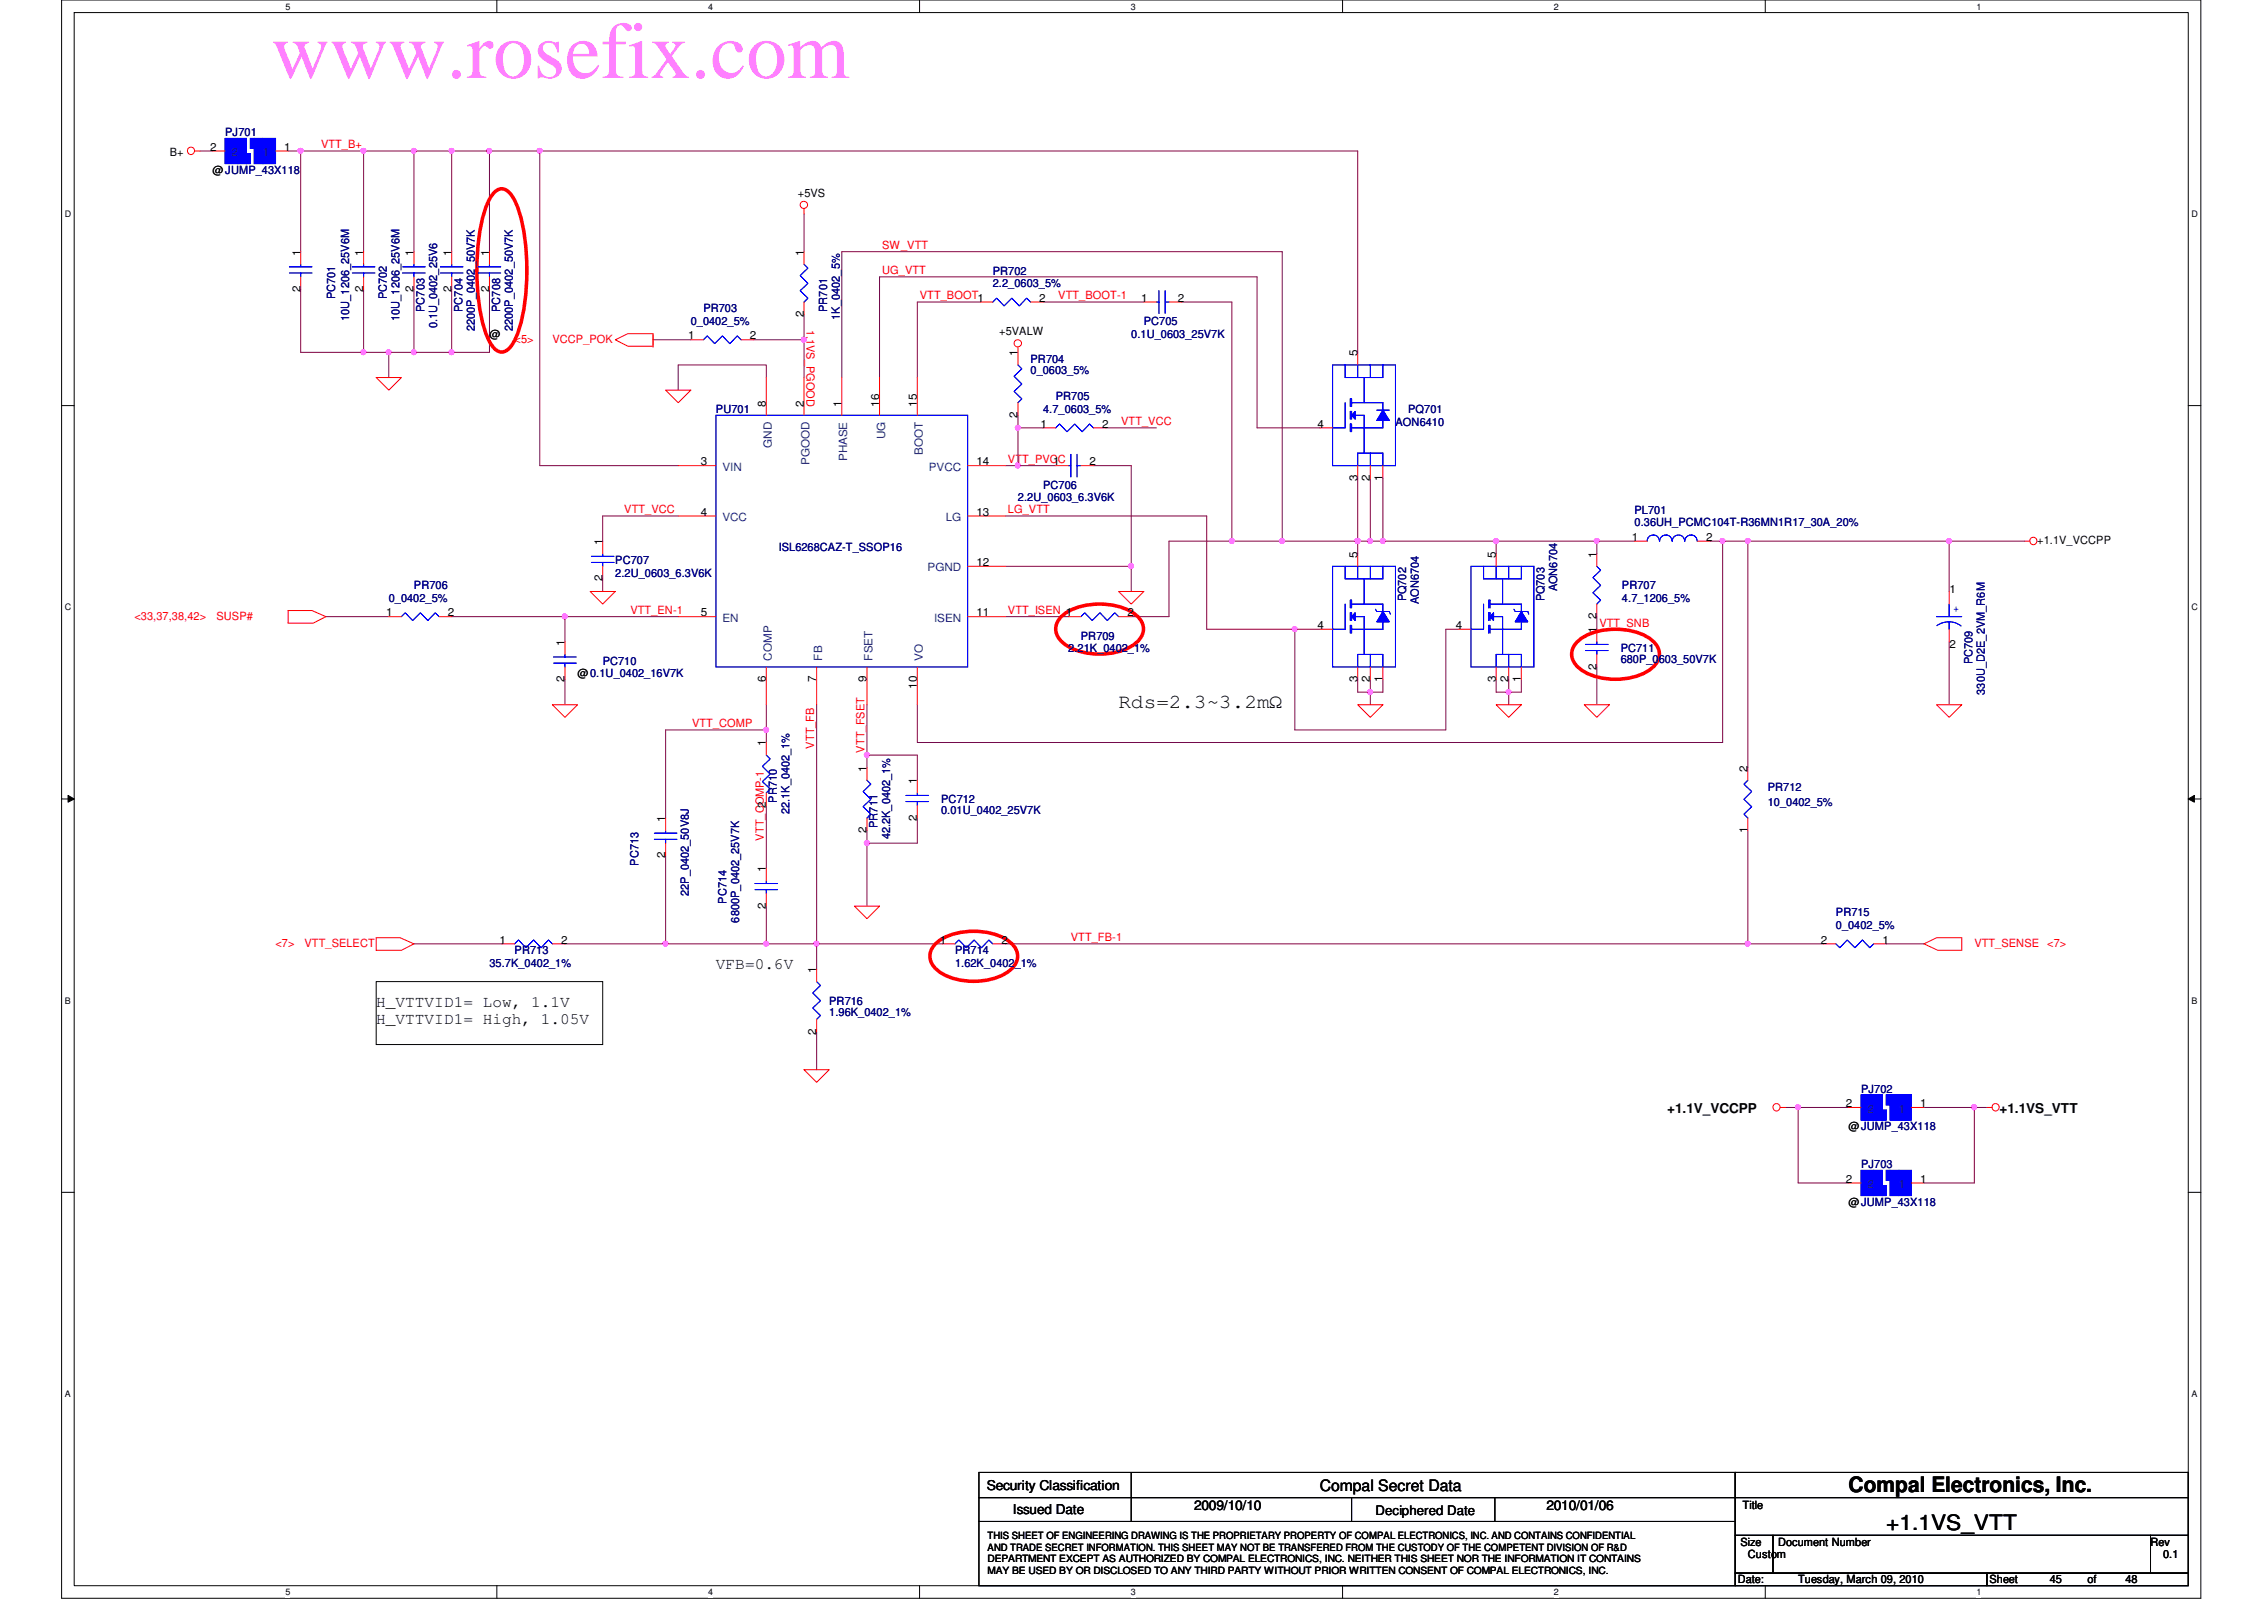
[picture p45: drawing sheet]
<svg xmlns="http://www.w3.org/2000/svg" width="297mm" height="210mm" viewBox="0 0 297 210" stroke-linecap="round" stroke-linejoin="round" font-family="sans-serif">
<defs><g id="words">
<text font-size="10.6" fill="#ff80ff" x="35.6" y="10.2">www.rosefix.com</text>
<g font-size="2.8">
<text x="242.5" y="195.8">Compal Electronics, Inc.</text>
<text x="247.5" y="200.7">+1.1VS_VTT</text>
</g>
<text font-size="2.6" x="146.8" y="92.9">Rds=2.3~3.2mΩ</text>
<g font-size="2.1">
<text x="93.9" y="127.1">VFB=0.6V</text>
<text x="49.4" y="132.1">H_VTTVID1= Low, 1.1V</text>
<text x="49.4" y="134.3">H_VTTVID1= High, 1.05V</text>
<text x="173.2" y="195.6">Compal Secret Data</text>
</g>
<g font-size="1.8">
<text x="218.7" y="146">+1.1V_VCCPP</text>
<text x="262.3" y="146">+1.1VS_VTT</text>
<text x="129.5" y="195.5">Security Classification</text>
<text x="132.9" y="198.6">Issued Date</text>
<text x="156.7" y="198.1">2009/10/10</text>
<text x="202.9" y="198.1">2010/01/06</text>
</g>
<text font-size="1.7" x="180.5" y="198.8">Deciphered Date</text>
<g font-size="1.5" fill="#000080">
<text x="29.5" y="17.9">PJ701</text>
<text x="44" y="39.3" transform="rotate(-90 44 39.3)">PC701</text>
<text x="50.8" y="39.3" transform="rotate(-90 50.8 39.3)">PC702</text>
<text x="55.7" y="40.9" transform="rotate(-90 55.7 40.9)">PC703</text>
<text x="60.7" y="40.9" transform="rotate(-90 60.7 40.9)">PC704</text>
<text x="65.6" y="40.9" transform="rotate(-90 65.6 40.9)">PC708</text>
<text x="92.3" y="41">PR703</text>
<text x="108.5" y="40.9" transform="rotate(-90 108.5 40.9)">PR701</text>
<text x="110.2" y="42" transform="rotate(-90 110.2 42)">1K_0402_5%</text>
<text x="130.3" y="36">PR702</text>
<text x="130.3" y="37.7">2.2_0603_5%</text>
<text x="45.8" y="42.1" transform="rotate(-90 45.8 42.1)">10U_1206_25V6M</text>
<text x="52.4" y="42.1" transform="rotate(-90 52.4 42.1)">10U_1206_25V6M</text>
<text x="57.4" y="43.1" transform="rotate(-90 57.4 43.1)">0.1U_0402_25V6</text>
<text x="62.3" y="43.4" transform="rotate(-90 62.3 43.4)">2200P_0402_50V7K</text>
<text x="67.3" y="43.4" transform="rotate(-90 67.3 43.4)">2200P_0402_50V7K</text>
<text x="90.6" y="42.6">0_0402_5%</text>
<text x="135.2" y="47.6">PR704</text>
<text x="148.4" y="44.3">0.1U_0603_25V7K</text>
<text x="150.1" y="42.6">PC705</text>
<text x="135.2" y="49.1">0_0603_5%</text>
<text x="138.5" y="52.5">PR705</text>
<text x="93.9" y="54.2">PU701</text>
<text x="136.9" y="54.2">4.7_0603_5%</text>
<text x="183.1" y="55.8">AON6410</text>
<text x="184.7" y="54.2">PQ701</text>
<text x="133.6" y="65.7">2.2U_0603_6.3V6K</text>
<text x="136.9" y="64.1">PC706</text>
<text x="214.5" y="67.4">PL701</text>
<text x="214.5" y="69">0.36UH_PCMC104T-R36MN1R17_30A_20%</text>
<text x="54.3" y="77.3">PR706</text>
<text x="80.7" y="74">PC707</text>
<text x="80.7" y="75.6">2.2U_0603_6.3V6K</text>
<text x="102.2" y="72.3">ISL6268CAZ-T_SSOP16</text>
<text x="204.3" y="77.6" transform="rotate(-90 204.3 77.6)">AON6704</text>
<text x="212.8" y="77.3">PR707</text>
<text x="51" y="79">0_0402_5%</text>
<text x="141.8" y="83.9">PR709</text>
<text x="184.5" y="78.9" transform="rotate(-90 184.5 78.9)">PQ702</text>
<text x="186.1" y="79.2" transform="rotate(-90 186.1 79.2)">AON6704</text>
<text x="202.6" y="78.9" transform="rotate(-90 202.6 78.9)">PQ703</text>
<text x="212.8" y="79">4.7_1206_5%</text>
<text x="79.1" y="87.2">PC710</text>
<text x="140.2" y="85.6">2.21K_0402_1%</text>
<text x="212.6" y="85.6">PC711</text>
<text x="212.6" y="87">680P_0603_50V7K</text>
<text x="258.8" y="87.2" transform="rotate(-90 258.8 87.2)">PC709</text>
<text x="260.4" y="91.1" transform="rotate(-90 260.4 91.1)">330U_D2E_2VM_R6M</text>
<text x="101.9" y="105.3" transform="rotate(-90 101.9 105.3)">PR710</text>
<text x="103.6" y="106.8" transform="rotate(-90 103.6 106.8)">22.1K_0402_1%</text>
<text x="123.5" y="105.4">PC712</text>
<text x="123.5" y="106.8">0.01U_0402_25V7K</text>
<text x="231.9" y="103.7">PR712</text>
<text x="231.9" y="105.7">10_0402_5%</text>
<text x="83.8" y="113.6" transform="rotate(-90 83.8 113.6)">PC713</text>
<text x="115.1" y="108.6" transform="rotate(-90 115.1 108.6)">PR711</text>
<text x="116.8" y="110.1" transform="rotate(-90 116.8 110.1)">42.2K_0402_1%</text>
<text x="90.4" y="117.6" transform="rotate(-90 90.4 117.6)">22P_0402_50V8J</text>
<text x="95.3" y="118.5" transform="rotate(-90 95.3 118.5)">PC714</text>
<text x="67.5" y="125.2">PR713</text>
<text x="97" y="121" transform="rotate(-90 97 121)">6800P_0402_25V7K</text>
<text x="125.3" y="125.2">PR714</text>
<text x="240.9" y="120.2">PR715</text>
<text x="240.9" y="121.9">0_0402_5%</text>
<text x="64.2" y="126.8">35.7K_0402_1%</text>
<text x="108.8" y="131.8">PR716</text>
<text x="125.3" y="126.8">1.62K_0402_1%</text>
<text x="108.8" y="133.3">1.96K_0402_1%</text>
<text x="244.2" y="143.3">PJ702</text>
<text x="244.2" y="153.2">PJ703</text>
</g>
<g font-size="1.5">
<text x="22.3" y="20.5">B+</text>
<text x="27.6" y="19.8">2</text>
<text x="27.9" y="22.8">@JUMP_43X118</text>
<text x="37.3" y="19.8">1</text>
<text x="104.7" y="25.8">+5VS</text>
<text x="39.4" y="33.5" transform="rotate(-90 39.4 33.5)">1</text>
<text x="47.7" y="33.5" transform="rotate(-90 47.7 33.5)">1</text>
<text x="54.3" y="33.5" transform="rotate(-90 54.3 33.5)">1</text>
<text x="59.2" y="33.5" transform="rotate(-90 59.2 33.5)">1</text>
<text x="64.2" y="33.5" transform="rotate(-90 64.2 33.5)">1</text>
<text x="105.4" y="33.5" transform="rotate(-90 105.4 33.5)">1</text>
<text x="39.4" y="38.3" transform="rotate(-90 39.4 38.3)">2</text>
<text x="47.7" y="38.3" transform="rotate(-90 47.7 38.3)">2</text>
<text x="54.3" y="38.3" transform="rotate(-90 54.3 38.3)">2</text>
<text x="59.2" y="38.3" transform="rotate(-90 59.2 38.3)">2</text>
<text x="64.2" y="38.3" transform="rotate(-90 64.2 38.3)">2</text>
<text x="105.4" y="41.6" transform="rotate(-90 105.4 41.6)">2</text>
<text x="136.4" y="39.6">2</text>
<text x="149.7" y="39.6">1</text>
<text x="154.5" y="39.6">2</text>
<text x="64.2" y="44.3">@</text>
<text x="90.3" y="44.5">1</text>
<text x="98.4" y="44.5">2</text>
<text x="131.1" y="43.9">+5VALW</text>
<text x="133.5" y="46.7" transform="rotate(-90 133.5 46.7)">1</text>
<text x="178.1" y="46.7" transform="rotate(-90 178.1 46.7)">5</text>
<text x="100.5" y="53.3" transform="rotate(-90 100.5 53.3)">8</text>
<text x="105.4" y="53.3" transform="rotate(-90 105.4 53.3)">2</text>
<text x="110.4" y="53.3" transform="rotate(-90 110.4 53.3)">1</text>
<text x="115.4" y="53.3" transform="rotate(-90 115.4 53.3)">16</text>
<text x="120.3" y="53.3" transform="rotate(-90 120.3 53.3)">15</text>
<text x="133.5" y="54.8" transform="rotate(-90 133.5 54.8)">2</text>
<text x="136.5" y="56.1">1</text>
<text x="144.6" y="56.1">2</text>
<text x="172.8" y="56.1">4</text>
<text x="91.9" y="61">3</text>
<text x="128.1" y="61">14</text>
<text x="138.2" y="61">1</text>
<text x="143" y="61">2</text>
<text x="178.1" y="63.1" transform="rotate(-90 178.1 63.1)">3</text>
<text x="179.7" y="63.1" transform="rotate(-90 179.7 63.1)">2</text>
<text x="181.4" y="63.1" transform="rotate(-90 181.4 63.1)">1</text>
<text x="79" y="71.5" transform="rotate(-90 79 71.5)">1</text>
<text x="91.9" y="67.6">4</text>
<text x="128.1" y="67.6">13</text>
<text x="214.1" y="71">1</text>
<text x="223.9" y="71">2</text>
<text x="267.3" y="71.4">+1.1V_VCCPP</text>
<text x="79" y="76.3" transform="rotate(-90 79 76.3)">2</text>
<text x="128.1" y="74.3">12</text>
<text x="178.1" y="73.2" transform="rotate(-90 178.1 73.2)">5</text>
<text x="196.3" y="73.2" transform="rotate(-90 196.3 73.2)">5</text>
<text x="209.5" y="73.2" transform="rotate(-90 209.5 73.2)">1</text>
<text x="255.8" y="77.8">1</text>
<text x="50.7" y="80.9">1</text>
<text x="58.8" y="80.9">2</text>
<text x="91.9" y="80.9">5</text>
<text x="128.1" y="80.9">11</text>
<text x="147.9" y="80.9">2</text>
<text x="172.8" y="82.5">4</text>
<text x="191" y="82.5">4</text>
<text x="209.5" y="83.1" transform="rotate(-90 209.5 83.1)">1</text>
<text x="209.5" y="81.2" transform="rotate(-90 209.5 81.2)">2</text>
<text x="74.1" y="89.5" transform="rotate(-90 74.1 89.5)">2</text>
<text x="74.1" y="84.7" transform="rotate(-90 74.1 84.7)">1</text>
<text x="75.8" y="88.9">@0.1U_0402_16V7K</text>
<text x="100.5" y="89.5" transform="rotate(-90 100.5 89.5)">6</text>
<text x="107.1" y="89.5" transform="rotate(-90 107.1 89.5)">7</text>
<text x="113.7" y="89.5" transform="rotate(-90 113.7 89.5)">9</text>
<text x="178.1" y="89.5" transform="rotate(-90 178.1 89.5)">3</text>
<text x="179.7" y="89.5" transform="rotate(-90 179.7 89.5)">2</text>
<text x="181.4" y="89.5" transform="rotate(-90 181.4 89.5)">1</text>
<text x="196.3" y="89.5" transform="rotate(-90 196.3 89.5)">3</text>
<text x="197.9" y="89.5" transform="rotate(-90 197.9 89.5)">2</text>
<text x="199.6" y="89.5" transform="rotate(-90 199.6 89.5)">1</text>
<text x="209.5" y="87.8" transform="rotate(-90 209.5 87.8)">2</text>
<text x="255.8" y="85">2</text>
<text x="120.3" y="90.3" transform="rotate(-90 120.3 90.3)">10</text>
<text x="100.5" y="97.9" transform="rotate(-90 100.5 97.9)">1</text>
<text x="113.7" y="101.2" transform="rotate(-90 113.7 101.2)">1</text>
<text x="229.3" y="101.2" transform="rotate(-90 229.3 101.2)">2</text>
<text x="87.3" y="107.8" transform="rotate(-90 87.3 107.8)">1</text>
<text x="100.5" y="106" transform="rotate(-90 100.5 106)">2</text>
<text x="120.3" y="107.7" transform="rotate(-90 120.3 107.7)">2</text>
<text x="120.3" y="102.9" transform="rotate(-90 120.3 102.9)">1</text>
<text x="87.3" y="112.6" transform="rotate(-90 87.3 112.6)">2</text>
<text x="113.7" y="109.3" transform="rotate(-90 113.7 109.3)">2</text>
<text x="229.3" y="109.3" transform="rotate(-90 229.3 109.3)">1</text>
<text x="100.5" y="119.2" transform="rotate(-90 100.5 119.2)">2</text>
<text x="100.5" y="114.4" transform="rotate(-90 100.5 114.4)">1</text>
<text x="65.5" y="123.8">1</text>
<text x="73.6" y="123.8">2</text>
<text x="123.3" y="123.8">1</text>
<text x="131.4" y="123.8">2</text>
<text x="238.9" y="123.8">2</text>
<text x="247" y="123.8">1</text>
<text x="107.1" y="127.6" transform="rotate(-90 107.1 127.6)">1</text>
<text x="107.1" y="135.7" transform="rotate(-90 107.1 135.7)">2</text>
<text x="242.2" y="145.2">2</text>
<text x="242.5" y="148.3">@JUMP_43X118</text>
<text x="251.9" y="145.2">1</text>
<text x="242.2" y="155.2">2</text>
<text x="251.9" y="155.2">1</text>
<text x="242.5" y="158.2">@JUMP_43X118</text>
<text x="228.6" y="198">Title</text>
<text x="228.3" y="202.8">Size</text>
<text x="233.3" y="202.8">Document Number</text>
<text x="282.2" y="202.8">Rev</text>
<text x="228" y="207.7">Date:</text>
<text x="229.3" y="204.4">Custom</text>
<text x="235.9" y="207.7">Tuesday, March 09, 2010</text>
<text x="261" y="207.7">Sheet</text>
<text x="268.9" y="207.7">45</text>
<text x="273.9" y="207.7">of</text>
<text x="278.8" y="207.7">48</text>
<text x="283.8" y="204.4">0.1</text>
</g>
<g font-size="1.5" fill="#004080">
<text x="30.4" y="20.5">2</text>
<text x="34.5" y="20.5">1</text>
<text x="101.3" y="58.7" transform="rotate(-90 101.3 58.7)">GND</text>
<text x="116.1" y="57.6" transform="rotate(-90 116.1 57.6)">UG</text>
<text x="121.1" y="59.6" transform="rotate(-90 121.1 59.6)">BOOT</text>
<text x="94.8" y="61.8">VIN</text>
<text x="106.2" y="61" transform="rotate(-90 106.2 61)">PGOOD</text>
<text x="111.2" y="60.5" transform="rotate(-90 111.2 60.5)">PHASE</text>
<text x="121.9" y="61.8">PVCC</text>
<text x="94.8" y="68.4">VCC</text>
<text x="124.1" y="68.4">LG</text>
<text x="121.7" y="75">PGND</text>
<text x="94.8" y="81.6">EN</text>
<text x="122.6" y="81.6">ISEN</text>
<text x="101.3" y="86.7" transform="rotate(-90 101.3 86.7)">COMP</text>
<text x="107.9" y="86.7" transform="rotate(-90 107.9 86.7)">FB</text>
<text x="114.5" y="86.7" transform="rotate(-90 114.5 86.7)">FSET</text>
<text x="121.1" y="86.7" transform="rotate(-90 121.1 86.7)">VO</text>
<text x="245" y="146">2</text>
<text x="249.1" y="146">1</text>
<text x="245" y="155.9">2</text>
<text x="249.1" y="155.9">1</text>
</g>
<g font-size="1.5" fill="#f00">
<text x="42.1" y="19.5">VTT_B+</text>
<text x="115.7" y="32.7">SW_VTT</text>
<text x="115.7" y="36">UG_VTT</text>
<text x="120.7" y="39.3">VTT_BOOT1</text>
<text x="138.9" y="39.3">VTT_BOOT-1</text>
<text x="67.5" y="45">&lt;5&gt;</text>
<text x="72.5" y="45">VCCP_POK</text>
<text x="105.8" y="43.3" transform="rotate(90 105.8 43.3)">1.1VS_PGOOD</text>
<text x="147.1" y="55.8">VTT_VCC</text>
<text x="132.2" y="60.7">VTT_PVCC</text>
<text x="81.9" y="67.4">VTT_VCC</text>
<text x="132.2" y="67.4">LG_VTT</text>
<text x="17.6" y="81.3">&lt;33,37,38,42&gt;</text>
<text x="28.4" y="81.3">SUSP#</text>
<text x="82.7" y="80.6">VTT_EN-1</text>
<text x="132.2" y="80.6">VTT_ISEN 1</text>
<text x="209.8" y="82.2">VTT_SNB</text>
<text x="90.8" y="95.4">VTT_COMP</text>
<text x="106.8" y="98.2" transform="rotate(-90 106.8 98.2)">VTT_FB</text>
<text x="113.4" y="98.7" transform="rotate(-90 113.4 98.7)">VTT_FSET</text>
<text x="100.2" y="110.3" transform="rotate(-90 100.2 110.3)">VTT_COMP-1</text>
<text x="36.1" y="124.2">&lt;7&gt;</text>
<text x="40" y="124.2">VTT_SELECT</text>
<text x="140.5" y="123.5">VTT_FB-1</text>
<text x="259" y="124.2">VTT_SENSE</text>
<text x="268.6" y="124.2">&lt;7&gt;</text>
</g>
<text font-size="1.5" fill="#00f" x="256.2" y="80.3">+</text>
<g font-size="1.3">
<text x="129.6" y="201.9">THIS SHEET OF ENGINEERING DRAWING IS THE PROPRIETARY PROPERTY OF COMPAL ELECTRONICS, INC. AND CONTAINS CONFIDENTIAL</text>
<text x="129.6" y="203.5">AND TRADE SECRET INFORMATION. THIS SHEET MAY NOT BE TRANSFERED FROM THE CUSTODY OF THE COMPETENT DIVISION OF R&amp;D</text>
<text x="129.6" y="205">DEPARTMENT EXCEPT AS AUTHORIZED BY COMPAL ELECTRONICS, INC. NEITHER THIS SHEET NOR THE INFORMATION IT CONTAINS</text>
<text x="129.6" y="206.5">MAY BE USED BY OR DISCLOSED TO ANY THIRD PARTY WITHOUT PRIOR WRITTEN CONSENT OF COMPAL ELECTRONICS, INC.</text>
</g>
<g font-size="1.2">
<text x="37.5" y="1.3">5</text>
<text x="92.9" y="1.3">4</text>
<text x="148.4" y="1.3">3</text>
<text x="203.9" y="1.3">2</text>
<text x="259.3" y="1.3">1</text>
<text x="8.5" y="28.5">D</text>
<text x="287.5" y="28.5">D</text>
<text x="8.5" y="80.1">C</text>
<text x="287.5" y="80.1">C</text>
<text x="8.5" y="131.7">B</text>
<text x="287.5" y="131.7">B</text>
<text x="8.5" y="183.3">A</text>
<text x="287.5" y="183.3">A</text>
<text x="37.5" y="209.3">5</text>
<text x="92.9" y="209.3">4</text>
<text x="148.4" y="209.3">3</text>
<text x="203.9" y="209.3">2</text>
<text x="259.3" y="209.3">1</text>
</g>
</g></defs>
<path d="M8.1 0h280.7v209.7h-280.7zM9.7 1.7h277.4v206.3h-277.4z" fill="none" stroke="#000" stroke-width=".13"/>
<g fill="#fff">
<path d="M37.5 .2h.6v1.3h-.6z"/>
<path d="M37.5 208.2h.6v1.3h-.6z"/>
</g>
<path d="M65.2 0v1.7M65.2 208v1.7" fill="none" stroke="#000" stroke-width=".13"/>
<g fill="#fff">
<path d="M92.9 .2h.6v1.3h-.6z"/>
<path d="M92.9 208.2h.6v1.3h-.6z"/>
</g>
<path d="M120.6 0v1.7M120.6 208v1.7" fill="none" stroke="#000" stroke-width=".13"/>
<g fill="#fff">
<path d="M148.4 .2h.6v1.3h-.6z"/>
<path d="M148.4 208.2h.6v1.3h-.6z"/>
</g>
<path d="M176.1 0v1.7M176.1 208v1.7" fill="none" stroke="#000" stroke-width=".13"/>
<g fill="#fff">
<path d="M203.9 .2h.6v1.3h-.6z"/>
<path d="M203.9 208.2h.6v1.3h-.6z"/>
</g>
<path d="M231.6 0v1.7M231.6 208v1.7" fill="none" stroke="#000" stroke-width=".13"/>
<g fill="#fff">
<path d="M259.3 .2h.6v1.3h-.6z"/>
<path d="M259.3 208.2h.6v1.3h-.6z"/>
<path d="M8.5 27.4h.8v1.3h-.8z"/>
<path d="M287.5 27.4h.8v1.3h-.8z"/>
<path d="M8.5 79h.8v1.3h-.8z"/>
<path d="M287.5 79h.8v1.3h-.8z"/>
</g>
<path d="M8.1 53.2h1.6M287.1 53.2h1.7" fill="none" stroke="#000" stroke-width=".13"/>
<g fill="#fff">
<path d="M8.5 130.6h.7v1.3h-.7z"/>
<path d="M287.5 130.6h.7v1.3h-.7z"/>
</g>
<path d="M8.1 104.8h1.6M8.9 104.4l.8 .4-.8 .4zM287.1 104.8h1.7M287.1 104.8l.8-.4v.8z" fill="none" stroke="#000" stroke-width=".13"/>
<path d="M8.9 104.4l.8 .4-.8 .4zM287.1 104.8l.8-.4v.8z" fill="#000"/>
<g fill="#fff">
<path d="M8.5 182.2h.7v1.3h-.7z"/>
<path d="M287.5 182.2h.7v1.3h-.7z"/>
</g>
<path d="M8.1 156.4h1.6M287.1 156.4h1.7" fill="none" stroke="#000" stroke-width=".13"/>
<g fill="none" stroke="#800040" stroke-width=".13">
<path d="M39.5 19.8h8.2v13.2M136.9 39.6h13.2M155 39.6h6.6M164.9 36.3v19.8M100.5 49.5v-1.6h-11.5v3.3M131.9 74.3h16.5M209.5 71h5M224.4 71h1.6M120.4 92.5v4.9h105.6M131.9 80.9h8.3M148.4 80.9h5M179.8 90.8h1.6"/>
<path d="M209.5 80.9v1.6M209.5 87.5v5"/>
</g>
<circle cx="39.4" cy="19.8" r=".32" fill="#f0f"/>
<circle cx="39.4" cy="19.8" r=".32" fill="none" stroke="#f0f" stroke-width=".13"/>
<path d="M47.7 38v8.2M179.8 71h1.6" fill="none" stroke="#800040" stroke-width=".13"/>
<circle cx="181.4" cy="71" r=".32" fill="#f0f"/>
<circle cx="181.4" cy="71" r=".32" fill="none" stroke="#f0f" stroke-width=".13"/>
<circle cx="179.8" cy="71" r=".32" fill="#f0f"/>
<circle cx="179.8" cy="71" r=".32" fill="none" stroke="#f0f" stroke-width=".13"/>
<path d="M178.1 89.2v1.6M179.8 90.8v1.7" fill="none" stroke="#800040" stroke-width=".13"/>
<circle cx="179.8" cy="90.8" r=".32" fill="#f0f"/>
<circle cx="179.8" cy="90.8" r=".32" fill="none" stroke="#f0f" stroke-width=".13"/>
<path d="M226 71v26.4" fill="none" stroke="#800040" stroke-width=".13"/>
<circle cx="226" cy="71" r=".32" fill="#f0f"/>
<circle cx="226" cy="71" r=".32" fill="none" stroke="#f0f" stroke-width=".13"/>
<path d="M113.7 99.1v1.6" fill="none" stroke="#800040" stroke-width=".13"/>
<circle cx="113.7" cy="99" r=".32" fill="#f0f"/>
<circle cx="113.7" cy="99" r=".32" fill="none" stroke="#f0f" stroke-width=".13"/>
<path d="M105.5 44.6v4.9M120.4 99.1v3.3" fill="none" stroke="#800040" stroke-width=".13"/>
<circle cx="105.5" cy="44.6" r=".32" fill="#f0f"/>
<circle cx="105.5" cy="44.6" r=".32" fill="none" stroke="#f0f" stroke-width=".13"/>
<path d="M113.7 110.6v8.3" fill="none" stroke="#800040" stroke-width=".13"/>
<circle cx="113.7" cy="110.6" r=".32" fill="#f0f"/>
<circle cx="113.7" cy="110.6" r=".32" fill="none" stroke="#f0f" stroke-width=".13"/>
<path d="M168.2 33v38M179.8 62.7v8.3M209.5 71v1.6M113.7 92.5v6.6h6.7M120.4 107.3v3.3" fill="none" stroke="#800040" stroke-width=".13"/>
<circle cx="168.2" cy="71" r=".32" fill="#f0f"/>
<circle cx="168.2" cy="71" r=".32" fill="none" stroke="#f0f" stroke-width=".13"/>
<path d="M161.6 71h6.6M178.1 62.7v8.3M87.3 95.8v11.5" fill="none" stroke="#800040" stroke-width=".13"/>
<circle cx="161.6" cy="71" r=".32" fill="#f0f"/>
<circle cx="161.6" cy="71" r=".32" fill="none" stroke="#f0f" stroke-width=".13"/>
<path d="M178.1 71h1.7" fill="none" stroke="#800040" stroke-width=".13"/>
<circle cx="178.1" cy="71" r=".32" fill="#f0f"/>
<circle cx="178.1" cy="71" r=".32" fill="none" stroke="#f0f" stroke-width=".13"/>
<path d="M158.3 82.5h11.6M100.5 105.7v8.2M87.3 123.8h13.2" fill="none" stroke="#800040" stroke-width=".13"/>
<circle cx="100.5" cy="123.8" r=".32" fill="#f0f"/>
<circle cx="100.5" cy="123.8" r=".32" fill="none" stroke="#f0f" stroke-width=".13"/>
<circle cx="87.3" cy="123.8" r=".32" fill="#f0f"/>
<circle cx="87.3" cy="123.8" r=".32" fill="none" stroke="#f0f" stroke-width=".13"/>
<path d="M110.4 33h57.8M115.4 36.3v13.2M168.2 71h9.9M100.5 118.9v4.9" fill="none" stroke="#800040" stroke-width=".13"/>
<circle cx="178.1" cy="71" r=".32" fill="#f0f"/>
<circle cx="178.1" cy="71" r=".32" fill="none" stroke="#f0f" stroke-width=".13"/>
<path d="M39.5 19.8v13.2M39.5 46.2h8.2" fill="none" stroke="#800040" stroke-width=".13"/>
<circle cx="47.7" cy="46.2" r=".32" fill="#f0f"/>
<circle cx="47.7" cy="46.2" r=".32" fill="none" stroke="#f0f" stroke-width=".13"/>
<path d="M70.8 19.8h107.3M39.5 38v8.2" fill="none" stroke="#800040" stroke-width=".13"/>
<circle cx="70.8" cy="19.8" r=".32" fill="#f0f"/>
<circle cx="70.8" cy="19.8" r=".32" fill="none" stroke="#f0f" stroke-width=".13"/>
<path d="M37.8 19.8h1.7M70.8 19.8v41.3M178.1 19.8v26.4M120.4 39.6h8.2M51 46.2v3.3M89 67.7h-9.9v3.3M178.1 71v1.6M229.3 71h26.4" fill="none" stroke="#800040" stroke-width=".13"/>
<circle cx="39.4" cy="19.8" r=".32" fill="#f0f"/>
<circle cx="39.4" cy="19.8" r=".32" fill="none" stroke="#f0f" stroke-width=".13"/>
<path d="M64.2 19.8h6.6M85.7 44.6h4.9M164.9 56.1h8.3M131.9 61.1h1.7M148.4 61.1v13.2M196.3 71v1.6M179.8 89.2v1.6h-1.7M191.3 82.5h-1.6v13.3h-19.8M196.3 89.2v1.6h1.6v1.7M229.3 123.8h9.9" fill="none" stroke="#800040" stroke-width=".13"/>
<circle cx="229.3" cy="123.8" r=".32" fill="#f0f"/>
<circle cx="229.3" cy="123.8" r=".32" fill="none" stroke="#f0f" stroke-width=".13"/>
<path d="M197.9 89.2v1.6" fill="none" stroke="#800040" stroke-width=".13"/>
<circle cx="197.9" cy="90.8" r=".32" fill="#f0f"/>
<circle cx="197.9" cy="90.8" r=".32" fill="none" stroke="#f0f" stroke-width=".13"/>
<path d="M235.9 145.3v9.9" fill="none" stroke="#800040" stroke-width=".13"/>
<circle cx="235.9" cy="145.3" r=".32" fill="#f0f"/>
<circle cx="235.9" cy="145.3" r=".32" fill="none" stroke="#f0f" stroke-width=".13"/>
<path d="M235.9 155.2h6.6M259 145.3v9.9" fill="none" stroke="#800040" stroke-width=".13"/>
<circle cx="259" cy="145.3" r=".32" fill="#f0f"/>
<circle cx="259" cy="145.3" r=".32" fill="none" stroke="#f0f" stroke-width=".13"/>
<path d="M229.3 71v29.7M234.3 145.3h8.2M252.4 145.3h8.3M252.4 155.2h6.6" fill="none" stroke="#800040" stroke-width=".13"/>
<circle cx="229.3" cy="71" r=".32" fill="#f0f"/>
<circle cx="229.3" cy="71" r=".32" fill="none" stroke="#f0f" stroke-width=".13"/>
<path d="M181.4 71h28.1M226 71h3.3M100.5 92.5v3.3M169.9 82.5h3.3M229.3 109v14.8M247.5 123.8h4.9" fill="none" stroke="#800040" stroke-width=".13"/>
<circle cx="209.5" cy="71" r=".32" fill="#f0f"/>
<circle cx="209.5" cy="71" r=".32" fill="none" stroke="#f0f" stroke-width=".13"/>
<circle cx="196.3" cy="71" r=".32" fill="#f0f"/>
<circle cx="196.3" cy="71" r=".32" fill="none" stroke="#f0f" stroke-width=".13"/>
<path d="M255.7 71v6.6M107.1 92.5v31.3M255.7 84.2v8.3M113.7 110.6h6.7M131.9 123.8h97.4" fill="none" stroke="#800040" stroke-width=".13"/>
<circle cx="107.1" cy="123.8" r=".32" fill="#f0f"/>
<circle cx="107.1" cy="123.8" r=".32" fill="none" stroke="#f0f" stroke-width=".13"/>
<path d="M54.3 19.8v13.2M59.3 19.8v13.2M59.3 38v8.2M47.7 46.2h3.3M59.3 80.9h14.8M181.4 89.2v1.6M199.6 89.2v1.6h-1.7M54.3 123.8h11.6M100.5 123.8h6.6" fill="none" stroke="#800040" stroke-width=".13"/>
<circle cx="54.3" cy="19.8" r=".32" fill="#f0f"/>
<circle cx="54.3" cy="19.8" r=".32" fill="none" stroke="#f0f" stroke-width=".13"/>
<path d="M54.3 38v8.2" fill="none" stroke="#800040" stroke-width=".13"/>
<circle cx="54.3" cy="46.2" r=".32" fill="#f0f"/>
<circle cx="54.3" cy="46.2" r=".32" fill="none" stroke="#f0f" stroke-width=".13"/>
<path d="M47.7 19.8h6.6" fill="none" stroke="#800040" stroke-width=".13"/>
<circle cx="47.7" cy="19.8" r=".32" fill="#f0f"/>
<circle cx="47.7" cy="19.8" r=".32" fill="none" stroke="#f0f" stroke-width=".13"/>
<path d="M54.3 19.8h5M105.5 28.1v4.9M54.3 46.2h5M105.5 41.3v3.3h-6.6M79.1 75.9v1.7M169.9 82.6v13.2M74.1 123.8h13.2M107.1 135.4v4.9M123.7 123.8h-16.6v3.3" fill="none" stroke="#800040" stroke-width=".13"/>
<circle cx="169.9" cy="82.5" r=".32" fill="#f0f"/>
<circle cx="169.9" cy="82.5" r=".32" fill="none" stroke="#f0f" stroke-width=".13"/>
<path d="M255.7 71h9.9" fill="none" stroke="#800040" stroke-width=".13"/>
<circle cx="255.7" cy="71" r=".32" fill="#f0f"/>
<circle cx="255.7" cy="71" r=".32" fill="none" stroke="#f0f" stroke-width=".13"/>
<path d="M87.3 95.8h13.2v1.6" fill="none" stroke="#800040" stroke-width=".13"/>
<circle cx="100.5" cy="95.7" r=".32" fill="#f0f"/>
<circle cx="100.5" cy="95.7" r=".32" fill="none" stroke="#f0f" stroke-width=".13"/>
<path d="M110.4 33v16.5M115.4 36.3h49.5M120.4 39.6v9.9M161.6 39.6v31.4h-8.2M70.8 61.1h18.2M74.1 80.9h14.9M74.1 89.2v3.3M87.3 112.3v11.5M113.7 109v1.6" fill="none" stroke="#800040" stroke-width=".13"/>
<circle cx="74.1" cy="80.9" r=".32" fill="#f0f"/>
<circle cx="74.1" cy="80.9" r=".32" fill="none" stroke="#f0f" stroke-width=".13"/>
<path d="M133.6 56.1h3.3M133.6 54.5v1.6M133.6 56.1v5M145.1 56.1h6.6M74.1 80.9v3.3" fill="none" stroke="#800040" stroke-width=".13"/>
<circle cx="133.5" cy="61.1" r=".32" fill="#f0f"/>
<circle cx="133.5" cy="61.1" r=".32" fill="none" stroke="#f0f" stroke-width=".13"/>
<circle cx="133.5" cy="56.1" r=".32" fill="#f0f"/>
<circle cx="133.5" cy="56.1" r=".32" fill="none" stroke="#f0f" stroke-width=".13"/>
<path d="M131.9 67.7h26.4M133.6 61.1h4.9M143.5 61.1h4.9M148.4 74.3v3.3" fill="none" stroke="#800040" stroke-width=".13"/>
<circle cx="148.4" cy="74.3" r=".32" fill="#f0f"/>
<circle cx="148.4" cy="74.3" r=".32" fill="none" stroke="#f0f" stroke-width=".13"/>
<path d="M26.2 19.8h1.7M51 46.2h3.3M153.4 71v9.9M158.3 67.7v14.8M181.4 62.7v8.3M42.8 80.9h8.2" fill="none" stroke="#800040" stroke-width=".13"/>
<circle cx="51" cy="46.2" r=".32" fill="#f0f"/>
<circle cx="51" cy="46.2" r=".32" fill="none" stroke="#f0f" stroke-width=".13"/>
<path d="M64.2 19.8v13.2" fill="none" stroke="#800040" stroke-width=".13"/>
<circle cx="64.2" cy="19.8" r=".32" fill="#f0f"/>
<circle cx="64.2" cy="19.8" r=".32" fill="none" stroke="#f0f" stroke-width=".13"/>
<path d="M59.3 19.8h4.9M64.2 38v8.2" fill="none" stroke="#800040" stroke-width=".13"/>
<circle cx="59.2" cy="19.8" r=".32" fill="#f0f"/>
<circle cx="59.2" cy="19.8" r=".32" fill="none" stroke="#f0f" stroke-width=".13"/>
<path d="M59.3 46.2h4.9" fill="none" stroke="#800040" stroke-width=".13"/>
<circle cx="59.2" cy="46.2" r=".32" fill="#f0f"/>
<circle cx="59.2" cy="46.2" r=".32" fill="none" stroke="#f0f" stroke-width=".13"/>
<g fill="none" stroke="#f00" stroke-width=".13">
<path d="M25.6 19.8h.6M54.3 33v1.7M54.3 36.3v1.7M59.3 33v1.7M59.3 36.3v1.7M105.5 27.4v.7M105.5 33v1.7M105.5 39.6v1.7M128.6 39.6h1.7M135.2 39.6h1.7M150.1 39.6h1.6M153.4 39.6h1.6"/>
<path d="M49.4 49.5h3.3l-1.7 1.7zM85.7 43.9v1.7M85.7 45.3v-1.5h-3.3l-1.7 .8 1.7 .8h3.3M87.3 51.2h3.3l-1.6 1.6zM133.6 45.6v2.3M133.6 52.8v1.7M77.4 77.6h3.3l-1.6 1.6zM146.8 77.6h3.3l-1.7 1.6zM209.5 72.6v1.7M209.5 79.2v1.7M265.6 71h.7M37.8 80.1h3.1l1.9 .8-1.7 .8h-3.3z"/>
<path d="M51 80.9h1.7M57.6 80.9h1.7M72.5 92.5h3.3l-1.7 1.6zM178.1 92.5h3.3l-1.6 1.6zM196.3 92.5h3.3l-1.7 1.6zM207.9 92.5h3.3l-1.7 1.6zM254.1 92.5h3.3l-1.7 1.6zM100.5 113.9v1.7M100.5 117.2v1.7M112.1 118.9h3.3l-1.7 1.6zM229.3 100.7v1.7M229.3 107.3v1.7"/>
<path d="M49.4 123h3.1l1.8 .8-1.6 .9h-3.3zM107.1 127.1v1.7M107.1 133.7v1.7M252.4 123.8l1.7-.8h3.3v1.7h-3.1zM105.5 140.3h3.3l-1.7 1.7zM233.6 145.3h.7M260.7 145.3h.7"/>
<circle cx="25" cy="19.8" r=".48"/>
<circle cx="105.5" cy="26.9" r=".48"/>
<circle cx="133.5" cy="45" r=".48"/>
<circle cx="266.8" cy="71" r=".48"/>
<circle cx="233.1" cy="145.3" r=".48"/>
<circle cx="261.8" cy="145.3" r=".48"/>
</g>
<g fill="none" stroke="#000" stroke-width=".13">
<path d="M49.4 128.8h29.7v8.2h-29.7zM128.4 193.2h99.3v3.3h-99.3zM128.4 196.5h99.3v3.1h-99.3zM128.4 199.6h99.3v8.4h-99.3zM148.4 193.2v6.4M177.3 196.5v3.1M196.1 196.5v3.1M227.7 193.2h59.4v3.3h-59.4zM227.7 196.5h59.4v4.9h-59.4zM227.7 201.4h4.9v5h-4.9zM227.7 206.4h33v1.6h-33zM232.6 201.4h49.5v5h-49.5z"/>
<path d="M260.7 206.4h26.4v1.6h-26.4zM282.1 201.4h5v5h-5z"/>
</g>
<path d="M64.9 25.2a1.22 1.22 0 0 1 1.9 0 11 11 0 0 1 2 5.8 29.9 29.9 0 0 1-.8 12.5 4.4 4.4 0 0 1-1.7 2.6 1.47 1.47 0 0 1-1.9-.9 15.9 15.9 0 0 1-1.7-6.6 29.2 29.2 0 0 1 1-11.2l.7-1.6zM139.3 80.9a8.3 8.3 0 0 1 7-1.5 4.6 4.6 0 0 1 3.6 2.5 2.36 2.36 0 0 1-1.2 2.7 8.9 8.9 0 0 1-8.8 0 2.3 2.3 0 0 1-.6-3.7zM207 84.2a8.3 8.3 0 0 1 7-1.4 4.6 4.6 0 0 1 3.6 2.4 2.36 2.36 0 0 1-1.2 2.7 8.9 8.9 0 0 1-8.9 0 2.3 2.3 0 0 1-.5-3.7zM122.8 123.8a8.3 8.3 0 0 1 7-1.4 4.6 4.6 0 0 1 3.6 2.4 2.36 2.36 0 0 1-1.2 2.8 8.9 8.9 0 0 1-8.9 0 2.3 2.3 0 0 1-.5-3.8z" fill="none" stroke="#f00" stroke-width=".47"/>
<g fill="none" stroke="#00f" stroke-width=".13">
<path d="M52.8 35.8h3M52.8 35h3M54.3 34.7v.3M54.3 35.8v.5M57.8 35.8h2.9M57.8 35h2.9M59.3 34.7v.3M59.3 35.8v.5M105.5 34.7l.5 .5-1 1 1 1-1 .9 1 1-.5 .5M130.3 39.6l.5-.5 .9 1 1.1-1 .9 1 1-1 .5 .5M151.7 39.6h.4M152.1 38.1v3"/>
<path d="M152.9 39.6h.5M152.9 38.1v3M133.6 47.9l.5 .5-1 1 1 1-1 1 1 .9-.5 .5M209.5 74.3l.5 .5-1 1 1 1-1 1 1 .9-.5 .5M52.7 80.9l.5-.5 .9 1 1.1-1 .9 1 1-1 .5 .5M99.1 116.7h2.9M99.1 115.9h2.9M100.5 115.6v.3M100.5 116.7v.5M229.3 102.4l-.5 .5 1 .9-1 1.1 1 .9-1 1 .5 .5M107.1 128.8l.6 .5-1.1 1 1.1 1-1.1 .9 1.1 1-.6 .5"/>
</g>
<path d="M249.1 143.6h1.7v3.3h-1.7z" fill-rule="evenodd" fill="#00f"/>
<path d="M249.1 143.6h1.7v3.3h-1.7z" fill="none" stroke="#00f" stroke-width=".13"/>
<path d="M248 143.6h1.1v3.3h-1.1z" fill-rule="evenodd" fill="#00f"/>
<path d="M248 143.6h1.1v3.3h-1.1z" fill="none" stroke="#00f" stroke-width=".13"/>
<path d="M247.5 143.6h.5v1.3h-.5z" fill-rule="evenodd" fill="#00f"/>
<path d="M247.5 143.6h.5v1.3h-.5z" fill="none" stroke="#00f" stroke-width=".13"/>
<path d="M247 145.6h.5v1.3h-.5z" fill-rule="evenodd" fill="#00f"/>
<path d="M247 145.6h.5v1.3h-.5z" fill="none" stroke="#00f" stroke-width=".13"/>
<path d="M245.8 143.6h1.2v3.3h-1.2z" fill-rule="evenodd" fill="#00f"/>
<path d="M245.8 143.6h1.2v3.3h-1.2z" fill="none" stroke="#00f" stroke-width=".13"/>
<path d="M244.2 143.6h1.6v3.3h-1.6z" fill-rule="evenodd" fill="#00f"/>
<path d="M244.2 143.6h1.6v3.3h-1.6z" fill="none" stroke="#00f" stroke-width=".13"/>
<path d="M249.1 143.6h1.7v3.3h-1.7z" fill-rule="evenodd" fill="#00f"/>
<path d="M249.1 143.6h1.7v3.3h-1.7z" fill="none" stroke="#00f" stroke-width=".13"/>
<path d="M248 143.6h1.1v3.3h-1.1z" fill-rule="evenodd" fill="#00f"/>
<path d="M248 143.6h1.1v3.3h-1.1z" fill="none" stroke="#00f" stroke-width=".13"/>
<path d="M247.5 143.6h.5v1.3h-.5z" fill-rule="evenodd" fill="#00f"/>
<path d="M247.5 143.6h.5v1.3h-.5z" fill="none" stroke="#00f" stroke-width=".13"/>
<path d="M247 145.6h.5v1.3h-.5z" fill-rule="evenodd" fill="#00f"/>
<path d="M247 145.6h.5v1.3h-.5z" fill="none" stroke="#00f" stroke-width=".13"/>
<path d="M245.8 143.6h1.2v3.3h-1.2z" fill-rule="evenodd" fill="#00f"/>
<path d="M245.8 143.6h1.2v3.3h-1.2z" fill="none" stroke="#00f" stroke-width=".13"/>
<path d="M244.2 143.6h1.6v3.3h-1.6z" fill-rule="evenodd" fill="#00f"/>
<g fill="none" stroke="#00f" stroke-width=".13">
<path d="M38 35.8h2.9M38 35h2.9M39.5 34.7v.3M39.5 35.8v.5M176.5 79.2v3.3h-1.7M176.5 74.3v1.6h4.9v-1.6M177.2 79.8v-1.1h.1v1.1M177.3 79.2h4.1v1M178.1 74.3v1.6M179 75.9v3.3M179.8 74.3v1.6M255.7 79.2v1.7"/>
<path d="M177.2 83.1v-1.1h.1v1.1M177.2 81.4v-1h.1v1M177.8 80.9h1.2M178.1 85.9v1.6M179 82.6v3.3M179.8 85.9v1.6M180.6 80.2h1.7M181.4 81.6v.9M181.4 85.9v1.6M208 85.3h3M208 84.5h3M209.5 84.2v.3"/>
<path d="M209.5 85.3v.6M254.1 80.9h3.3M254.1 82.1a2.65 2.65 0 0 1 3.2 0M255.7 81.6v.9M125.3 123.8l.5-.5 1 1 1-1 1 1 .9-1 .6 .5M244.2 143.6h1.6v3.3h-1.6z"/>
</g>
<path d="M39.5 33v1.7M39.5 36.3v1.7M255.7 77.6v1.6M209.5 82.5v1.7M209.5 85.9v1.6M255.7 82.5v1.7M123.7 123.8h1.6M130.3 123.8h1.6M242.5 145.3h1.7M250.8 145.3h1.6" fill="none" stroke="#f00" stroke-width=".13"/>
<path d="M181.4 80.2l.9 1.4h-1.7z" fill="#00f"/>
<path d="M177.3 82.5h4.1M181.4 80.2l.9 1.4h-1.7z" fill="none" stroke="#00f" stroke-width=".13"/>
<path d="M177.8 80.4v1l-.5-.5z" fill="#00f"/>
<g fill="none" stroke="#00f" stroke-width=".13">
<path d="M174.8 74.3h8.3v13.2h-8.3zM176.5 79.2v3.3h-1.7M176.5 74.3v1.6h4.9v-1.6M177.2 79.8v-1.1h.1v1.1M177.3 79.2h4.1v1M178.1 74.3v1.6M179 75.9v3.3M179.8 74.3v1.6M180.5 79.9l.1 .3h1.7l.1 .4M177.2 83.1v-1.1h.1v1.1M177.2 81.4v-1h.1v1M177.8 80.9h1.2v5"/>
<path d="M177.8 80.4v1l-.5-.5zM178.1 87.5v-1.6h3.3v1.6M179.8 85.9v1.6M181.4 81.6v.9"/>
</g>
<path d="M181.4 80.2l.9 1.4h-1.7z" fill="#00f"/>
<path d="M177.3 82.5h4.1M181.4 80.2l.9 1.4h-1.7z" fill="none" stroke="#00f" stroke-width=".13"/>
<path d="M177.8 80.4v1l-.5-.5z" fill="#00f"/>
<path d="M174.8 74.3h8.3v13.2h-8.3zM180.5 79.9l.1 .3M177.8 80.4v1l-.5-.5zM178.1 85.9h3.3M179 80.9v1.6M182.3 80.2l.1 .4" fill="none" stroke="#00f" stroke-width=".13"/>
<path d="M178.1 72.6v1.7M173.2 82.5h1.6M178.1 87.5v1.7M179.8 87.5v1.7M181.4 87.5v1.7" fill="none" stroke="#f00" stroke-width=".13"/>
<path d="M34.5 18.2h1.6v3.3h-1.6z" fill-rule="evenodd" fill="#00f"/>
<path d="M34.5 18.2h1.6v3.3h-1.6z" fill="none" stroke="#00f" stroke-width=".13"/>
<path d="M33.4 18.2h1.1v3.3h-1.1z" fill-rule="evenodd" fill="#00f"/>
<path d="M33.4 18.2h1.1v3.3h-1.1z" fill="none" stroke="#00f" stroke-width=".13"/>
<path d="M32.8 18.2h.6v1.3h-.6z" fill-rule="evenodd" fill="#00f"/>
<path d="M32.8 18.2h.6v1.3h-.6z" fill="none" stroke="#00f" stroke-width=".13"/>
<path d="M32.3 20.2h.5v1.3h-.5z" fill-rule="evenodd" fill="#00f"/>
<path d="M32.3 20.2h.5v1.3h-.5z" fill="none" stroke="#00f" stroke-width=".13"/>
<path d="M31.2 18.2h1.1v3.3h-1.1z" fill-rule="evenodd" fill="#00f"/>
<path d="M31.2 18.2h1.1v3.3h-1.1z" fill="none" stroke="#00f" stroke-width=".13"/>
<path d="M29.5 18.2h1.7v3.3h-1.7z" fill-rule="evenodd" fill="#00f"/>
<path d="M29.5 18.2h1.7v3.3h-1.7z" fill="none" stroke="#00f" stroke-width=".13"/>
<path d="M34.5 18.2h1.6v3.3h-1.6z" fill-rule="evenodd" fill="#00f"/>
<path d="M34.5 18.2h1.6v3.3h-1.6z" fill="none" stroke="#00f" stroke-width=".13"/>
<path d="M33.4 18.2h1.1v3.3h-1.1z" fill-rule="evenodd" fill="#00f"/>
<path d="M33.4 18.2h1.1v3.3h-1.1z" fill="none" stroke="#00f" stroke-width=".13"/>
<path d="M32.8 18.2h.6v1.3h-.6z" fill-rule="evenodd" fill="#00f"/>
<path d="M32.8 18.2h.6v1.3h-.6z" fill="none" stroke="#00f" stroke-width=".13"/>
<path d="M32.3 20.2h.5v1.3h-.5z" fill-rule="evenodd" fill="#00f"/>
<path d="M32.3 20.2h.5v1.3h-.5z" fill="none" stroke="#00f" stroke-width=".13"/>
<path d="M31.2 18.2h1.1v3.3h-1.1z" fill-rule="evenodd" fill="#00f"/>
<path d="M31.2 18.2h1.1v3.3h-1.1z" fill="none" stroke="#00f" stroke-width=".13"/>
<path d="M29.5 18.2h1.7v3.3h-1.7z" fill-rule="evenodd" fill="#00f"/>
<path d="M29.5 18.2h1.7v3.3h-1.7zM62.7 35.8h3M62.7 35h3M64.2 34.7v.3M64.2 35.8v.5M93.9 54.5h33.1v33h-33.1zM138.5 56.1l.5-.5 1 1 1-1 1 1 1-1 .5 .5M67.5 123.8l.5-.5 1 1 1-1 1 1 1-1 .5 .5M240.9 123.8l.5 .5 1-1 1 1 .9-1 1 1 .5-.5" fill="none" stroke="#00f" stroke-width=".13"/>
<g fill="none" stroke="#f00" stroke-width=".13">
<path d="M27.9 19.8h1.6M36.1 19.8h1.7M64.2 33v1.7M64.2 36.3v1.7M100.5 49.5v5M105.5 49.5v5M110.4 49.5v5M115.4 49.5v5M120.4 49.5v5M136.9 56.1h1.6M143.5 56.1h1.6M89 61.1h4.9"/>
<path d="M89 67.7h4.9M127 61.1h4.9M127 67.7h4.9M127 74.3h4.9M89 80.9h4.9M100.5 87.5v5M107.1 87.5v5M113.7 87.5v5M120.4 87.5v5M127 80.9h4.9M65.9 123.8h1.6M72.5 123.8h1.6"/>
<path d="M239.2 123.8h1.7M245.8 123.8h1.7"/>
</g>
<path d="M249.1 153.5h1.7v3.3h-1.7z" fill-rule="evenodd" fill="#00f"/>
<path d="M249.1 153.5h1.7v3.3h-1.7z" fill="none" stroke="#00f" stroke-width=".13"/>
<path d="M248 153.5h1.1v3.3h-1.1z" fill-rule="evenodd" fill="#00f"/>
<path d="M248 153.5h1.1v3.3h-1.1z" fill="none" stroke="#00f" stroke-width=".13"/>
<path d="M247.5 153.5h.5v1.4h-.5z" fill-rule="evenodd" fill="#00f"/>
<path d="M247.5 153.5h.5v1.4h-.5z" fill="none" stroke="#00f" stroke-width=".13"/>
<path d="M247 155.5h.5v1.3h-.5z" fill-rule="evenodd" fill="#00f"/>
<path d="M247 155.5h.5v1.3h-.5z" fill="none" stroke="#00f" stroke-width=".13"/>
<path d="M245.8 153.5h1.2v3.3h-1.2z" fill-rule="evenodd" fill="#00f"/>
<path d="M245.8 153.5h1.2v3.3h-1.2z" fill="none" stroke="#00f" stroke-width=".13"/>
<path d="M244.2 153.5h1.6v3.3h-1.6z" fill-rule="evenodd" fill="#00f"/>
<path d="M244.2 153.5h1.6v3.3h-1.6z" fill="none" stroke="#00f" stroke-width=".13"/>
<path d="M249.1 153.5h1.7v3.3h-1.7z" fill-rule="evenodd" fill="#00f"/>
<path d="M249.1 153.5h1.7v3.3h-1.7z" fill="none" stroke="#00f" stroke-width=".13"/>
<path d="M248 153.5h1.1v3.3h-1.1z" fill-rule="evenodd" fill="#00f"/>
<path d="M248 153.5h1.1v3.3h-1.1z" fill="none" stroke="#00f" stroke-width=".13"/>
<path d="M247.5 153.5h.5v1.4h-.5z" fill-rule="evenodd" fill="#00f"/>
<path d="M247.5 153.5h.5v1.4h-.5z" fill="none" stroke="#00f" stroke-width=".13"/>
<path d="M247 155.5h.5v1.3h-.5z" fill-rule="evenodd" fill="#00f"/>
<path d="M247 155.5h.5v1.3h-.5z" fill="none" stroke="#00f" stroke-width=".13"/>
<path d="M245.8 153.5h1.2v3.3h-1.2z" fill-rule="evenodd" fill="#00f"/>
<path d="M245.8 153.5h1.2v3.3h-1.2z" fill="none" stroke="#00f" stroke-width=".13"/>
<path d="M244.2 153.5h1.6v3.3h-1.6z" fill-rule="evenodd" fill="#00f"/>
<g fill="none" stroke="#00f" stroke-width=".13">
<path d="M46.2 35.8h3M46.2 35h3M47.7 34.7v.3M47.7 35.8v.5M140.5 59.6v3M141.3 59.6v3M176.5 52.8v3.3h-1.7M177.2 53.3v-1h.1v1M177.2 56.6v-1h.1v1M177.2 55v-1h.1v1M177.3 52.8h4.1v1M177.8 54.5h1.2"/>
<path d="M178.1 59.4v1.7M178.1 47.9v1.6M179 49.5v3.3M179 56.1v3.3M179.8 59.4v1.7M179.8 47.9v1.6M180.6 53.8h1.7M181.4 47.9v1.6h-4.9v-1.6M181.4 55.2v.9M181.4 59.4v1.7M77.6 73.8h3M77.6 73h3"/>
<path d="M79.1 72.6v.4M79.1 73.8v.5M140.2 61.1h.3M141.3 61.1h.5M217.7 71a.8 .8 0 0 0-.8-.8 .8 .8 0 0 0-.8 .8M219.4 71a.8 .8 0 0 0-.8-.8 .8 .8 0 0 0-.8 .8M219.4 71a.8 .8 0 0 1 .8-.8 .8 .8 0 0 1 .8 .8M222.7 71a.8 .8 0 0 0-.8-.8 .8 .8 0 0 0-.8 .8M72.6 87h3M72.6 86.2h3M74.1 85.9v.3M74.1 87v.5"/>
<path d="M100.5 99.1l.5 .5-1 .9 1 1.1-1 .9 1 1-.5 .5M141.8 80.9l.5-.5 1 1 1-1 1 1 1-1 .5 .5M85.8 110.1h3M85.8 109.3h3M87.3 109v.3M87.3 110.1v.5M113.7 102.4l.6 .5-1.1 .9 1.1 1.1-1.1 .9 1.1 1-.6 .5M244.2 153.5h1.6v3.3h-1.6z"/>
</g>
<g fill="none" stroke="#f00" stroke-width=".13">
<path d="M47.7 33v1.7M47.7 36.3v1.7M79.1 71v1.6M79.1 74.3v1.6M138.5 61.1h1.7M141.8 61.1h1.7M214.5 71h1.6M222.7 71h1.7M74.1 84.2v1.7M74.1 87.5v1.7M100.5 97.4v1.7M140.2 80.9h1.6"/>
<path d="M146.8 80.9h1.6M87.3 107.3v1.7M87.3 110.6v1.7M100.5 104v1.7M113.7 100.7v1.7M113.7 107.3v1.7M242.5 155.2h1.7M250.8 155.2h1.6"/>
</g>
<path d="M181.4 53.8l.9 1.4h-1.7z" fill="#00f"/>
<path d="M177.3 56.1h4.1M181.4 53.8l.9 1.4h-1.7z" fill="none" stroke="#00f" stroke-width=".13"/>
<path d="M177.8 54v1l-.5-.5z" fill="#00f"/>
<g fill="none" stroke="#00f" stroke-width=".13">
<path d="M174.8 47.9h8.3v13.2h-8.3zM176.5 52.8v3.3h-1.7M177.2 53.3v-1h.1v1M177.2 56.6v-1h.1v1M177.2 55v-1h.1v1M177.3 52.8h4.1v1M177.8 54.5h1.2v4.9M177.8 54v1l-.5-.5zM178.1 47.9v1.6M179 49.5v3.3M179.8 59.4v1.7M179.8 47.9v1.6"/>
<path d="M180.6 53.8h1.7M181.4 47.9v1.6h-4.9v-1.6M181.4 55.2v.9M178.1 61.1v-1.7h3.3v1.7"/>
</g>
<path d="M181.4 53.8l.9 1.4h-1.7z" fill="#00f"/>
<path d="M177.3 56.1h4.1M181.4 53.8l.9 1.4h-1.7z" fill="none" stroke="#00f" stroke-width=".13"/>
<path d="M177.8 54v1l-.5-.5z" fill="#00f"/>
<g fill="none" stroke="#00f" stroke-width=".13">
<path d="M92.3 44.6l.5-.5 1 1 1-1 1 1 .9-1 .5 .5M174.8 47.9h8.3v13.2h-8.3zM177.8 54v1l-.5-.5zM178.1 59.4h3.3M179 54.5v1.6M194.6 79.2v3.3h-1.6M194.6 74.3v1.6h5v-1.6M195.3 79.8v-1.1h.2v1.1M195.5 79.2h4.1v1M196.3 74.3v1.6M197.1 75.9v3.3M197.9 74.3v1.6"/>
<path d="M195.3 83.1v-1.1h.2v1.1M195.3 81.4v-1h.2v1M196 80.9h1.1M196.3 85.9v1.6M197.1 82.6v3.3M197.9 85.9v1.6M198.8 80.2h1.6M199.6 81.6v.9M199.6 85.9v1.6M118.9 105.2h2.9M118.9 104.4h2.9M120.4 104v.4"/>
<path d="M120.4 105.2v.5"/>
</g>
<path d="M90.6 44.6h1.7M97.2 44.6h1.7M173.2 56.1h1.6M178.1 46.2v1.7M178.1 61.1v1.6M179.8 61.1v1.6M181.4 61.1v1.6M120.4 102.4v1.6M120.4 105.7v1.6" fill="none" stroke="#f00" stroke-width=".13"/>
<path d="M199.6 80.2l.8 1.4h-1.6z" fill="#00f"/>
<path d="M195.5 82.5h4.1M199.6 80.2l.8 1.4h-1.6z" fill="none" stroke="#00f" stroke-width=".13"/>
<path d="M196 80.4v1l-.5-.5z" fill="#00f"/>
<g fill="none" stroke="#00f" stroke-width=".13">
<path d="M193 74.3h8.2v13.2h-8.2zM194.6 79.2v3.3h-1.6M194.6 74.3v1.6h5v-1.6M195.3 79.8v-1.1h.2v1.1M195.5 79.2h4.1v1M196.3 74.3v1.6M197.1 75.9v3.3M197.9 74.3v1.6M198.6 79.9l.2 .3h1.6l.2 .4M195.3 83.1v-1.1h.2v1.1M195.3 81.4v-1h.2v1M196 80.9h1.1v5"/>
<path d="M196 80.4v1l-.5-.5zM196.3 87.5v-1.6h3.3v1.6M197.9 85.9v1.6M199.6 81.6v.9"/>
</g>
<path d="M199.6 80.2l.8 1.4h-1.6z" fill="#00f"/>
<path d="M195.5 82.5h4.1M199.6 80.2l.8 1.4h-1.6z" fill="none" stroke="#00f" stroke-width=".13"/>
<path d="M196 80.4v1l-.5-.5z" fill="#00f"/>
<path d="M193 74.3h8.2v13.2h-8.2zM198.6 79.9l.2 .3M196 80.4v1l-.5-.5zM196.3 85.9h3.3M197.1 80.9v1.6M200.4 80.2l.2 .4" fill="none" stroke="#00f" stroke-width=".13"/>
<path d="M196.3 72.6v1.7M191.3 82.5h1.7M196.3 87.5v1.7M197.9 87.5v1.7M199.6 87.5v1.7" fill="none" stroke="#f00" stroke-width=".13"/>
<circle cx="39.4" cy="19.8" r=".32" fill="#f0f"/>
<circle cx="39.4" cy="19.8" r=".32" fill="none" stroke="#f0f" stroke-width=".13"/>
<circle cx="181.4" cy="71" r=".32" fill="#f0f"/>
<circle cx="181.4" cy="71" r=".32" fill="none" stroke="#f0f" stroke-width=".13"/>
<circle cx="179.8" cy="71" r=".32" fill="#f0f"/>
<circle cx="179.8" cy="71" r=".32" fill="none" stroke="#f0f" stroke-width=".13"/>
<circle cx="179.8" cy="90.8" r=".32" fill="#f0f"/>
<circle cx="179.8" cy="90.8" r=".32" fill="none" stroke="#f0f" stroke-width=".13"/>
<circle cx="226" cy="71" r=".32" fill="#f0f"/>
<circle cx="226" cy="71" r=".32" fill="none" stroke="#f0f" stroke-width=".13"/>
<circle cx="113.7" cy="99" r=".32" fill="#f0f"/>
<circle cx="113.7" cy="99" r=".32" fill="none" stroke="#f0f" stroke-width=".13"/>
<circle cx="105.5" cy="44.6" r=".32" fill="#f0f"/>
<circle cx="105.5" cy="44.6" r=".32" fill="none" stroke="#f0f" stroke-width=".13"/>
<circle cx="113.7" cy="110.6" r=".32" fill="#f0f"/>
<circle cx="113.7" cy="110.6" r=".32" fill="none" stroke="#f0f" stroke-width=".13"/>
<circle cx="168.2" cy="71" r=".32" fill="#f0f"/>
<circle cx="168.2" cy="71" r=".32" fill="none" stroke="#f0f" stroke-width=".13"/>
<circle cx="161.6" cy="71" r=".32" fill="#f0f"/>
<circle cx="161.6" cy="71" r=".32" fill="none" stroke="#f0f" stroke-width=".13"/>
<circle cx="178.1" cy="71" r=".32" fill="#f0f"/>
<circle cx="178.1" cy="71" r=".32" fill="none" stroke="#f0f" stroke-width=".13"/>
<circle cx="100.5" cy="123.8" r=".32" fill="#f0f"/>
<circle cx="100.5" cy="123.8" r=".32" fill="none" stroke="#f0f" stroke-width=".13"/>
<circle cx="87.3" cy="123.8" r=".32" fill="#f0f"/>
<circle cx="87.3" cy="123.8" r=".32" fill="none" stroke="#f0f" stroke-width=".13"/>
<circle cx="178.1" cy="71" r=".32" fill="#f0f"/>
<circle cx="178.1" cy="71" r=".32" fill="none" stroke="#f0f" stroke-width=".13"/>
<circle cx="47.7" cy="46.2" r=".32" fill="#f0f"/>
<circle cx="47.7" cy="46.2" r=".32" fill="none" stroke="#f0f" stroke-width=".13"/>
<circle cx="70.8" cy="19.8" r=".32" fill="#f0f"/>
<circle cx="70.8" cy="19.8" r=".32" fill="none" stroke="#f0f" stroke-width=".13"/>
<circle cx="39.4" cy="19.8" r=".32" fill="#f0f"/>
<circle cx="39.4" cy="19.8" r=".32" fill="none" stroke="#f0f" stroke-width=".13"/>
<circle cx="229.3" cy="123.8" r=".32" fill="#f0f"/>
<circle cx="229.3" cy="123.8" r=".32" fill="none" stroke="#f0f" stroke-width=".13"/>
<circle cx="197.9" cy="90.8" r=".32" fill="#f0f"/>
<circle cx="197.9" cy="90.8" r=".32" fill="none" stroke="#f0f" stroke-width=".13"/>
<circle cx="235.9" cy="145.3" r=".32" fill="#f0f"/>
<circle cx="235.9" cy="145.3" r=".32" fill="none" stroke="#f0f" stroke-width=".13"/>
<circle cx="259" cy="145.3" r=".32" fill="#f0f"/>
<circle cx="259" cy="145.3" r=".32" fill="none" stroke="#f0f" stroke-width=".13"/>
<circle cx="229.3" cy="71" r=".32" fill="#f0f"/>
<circle cx="229.3" cy="71" r=".32" fill="none" stroke="#f0f" stroke-width=".13"/>
<circle cx="209.5" cy="71" r=".32" fill="#f0f"/>
<circle cx="209.5" cy="71" r=".32" fill="none" stroke="#f0f" stroke-width=".13"/>
<circle cx="196.3" cy="71" r=".32" fill="#f0f"/>
<circle cx="196.3" cy="71" r=".32" fill="none" stroke="#f0f" stroke-width=".13"/>
<circle cx="107.1" cy="123.8" r=".32" fill="#f0f"/>
<circle cx="107.1" cy="123.8" r=".32" fill="none" stroke="#f0f" stroke-width=".13"/>
<circle cx="54.3" cy="19.8" r=".32" fill="#f0f"/>
<circle cx="54.3" cy="19.8" r=".32" fill="none" stroke="#f0f" stroke-width=".13"/>
<circle cx="54.3" cy="46.2" r=".32" fill="#f0f"/>
<circle cx="54.3" cy="46.2" r=".32" fill="none" stroke="#f0f" stroke-width=".13"/>
<circle cx="47.7" cy="19.8" r=".32" fill="#f0f"/>
<circle cx="47.7" cy="19.8" r=".32" fill="none" stroke="#f0f" stroke-width=".13"/>
<circle cx="169.9" cy="82.5" r=".32" fill="#f0f"/>
<circle cx="169.9" cy="82.5" r=".32" fill="none" stroke="#f0f" stroke-width=".13"/>
<circle cx="255.7" cy="71" r=".32" fill="#f0f"/>
<circle cx="255.7" cy="71" r=".32" fill="none" stroke="#f0f" stroke-width=".13"/>
<circle cx="100.5" cy="95.7" r=".32" fill="#f0f"/>
<circle cx="100.5" cy="95.7" r=".32" fill="none" stroke="#f0f" stroke-width=".13"/>
<circle cx="74.1" cy="80.9" r=".32" fill="#f0f"/>
<circle cx="74.1" cy="80.9" r=".32" fill="none" stroke="#f0f" stroke-width=".13"/>
<circle cx="133.5" cy="61.1" r=".32" fill="#f0f"/>
<circle cx="133.5" cy="61.1" r=".32" fill="none" stroke="#f0f" stroke-width=".13"/>
<circle cx="133.5" cy="56.1" r=".32" fill="#f0f"/>
<circle cx="133.5" cy="56.1" r=".32" fill="none" stroke="#f0f" stroke-width=".13"/>
<circle cx="148.4" cy="74.3" r=".32" fill="#f0f"/>
<circle cx="148.4" cy="74.3" r=".32" fill="none" stroke="#f0f" stroke-width=".13"/>
<circle cx="51" cy="46.2" r=".32" fill="#f0f"/>
<circle cx="51" cy="46.2" r=".32" fill="none" stroke="#f0f" stroke-width=".13"/>
<circle cx="64.2" cy="19.8" r=".32" fill="#f0f"/>
<circle cx="64.2" cy="19.8" r=".32" fill="none" stroke="#f0f" stroke-width=".13"/>
<circle cx="59.2" cy="19.8" r=".32" fill="#f0f"/>
<circle cx="59.2" cy="19.8" r=".32" fill="none" stroke="#f0f" stroke-width=".13"/>
<circle cx="59.2" cy="46.2" r=".32" fill="#f0f"/>
<circle cx="59.2" cy="46.2" r=".32" fill="none" stroke="#f0f" stroke-width=".13"/>
<use href="#words"/>
</svg>
